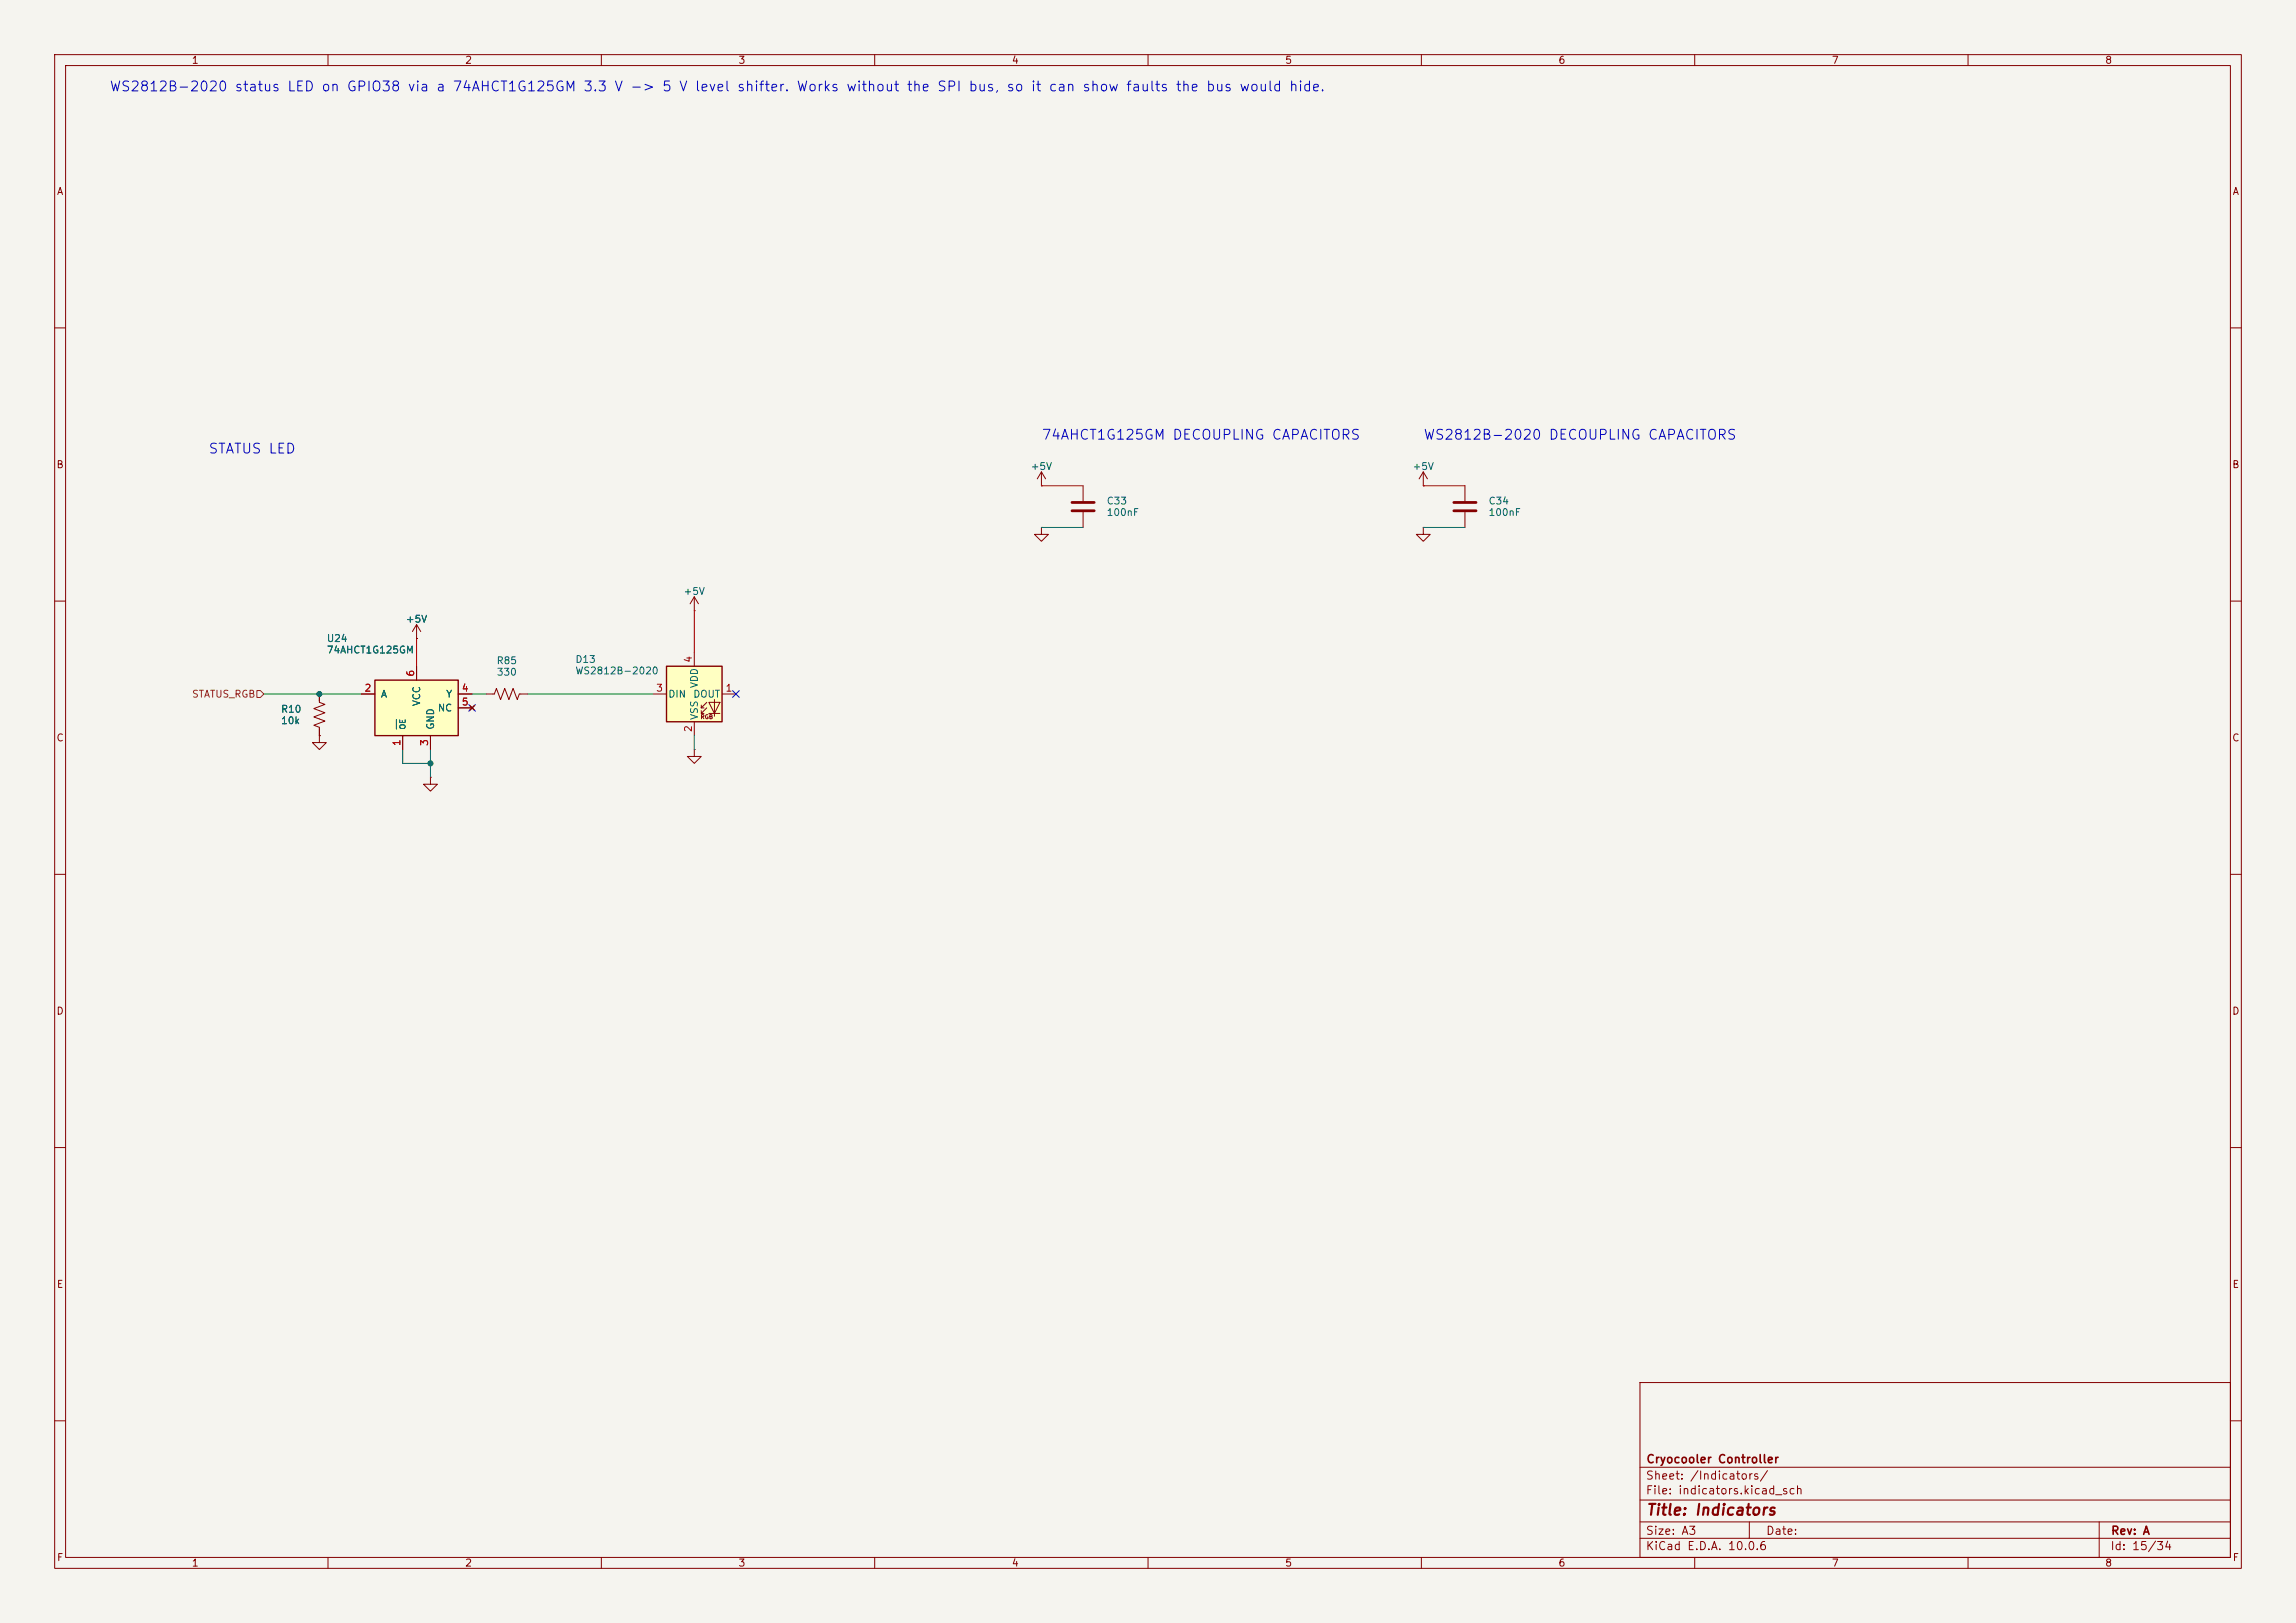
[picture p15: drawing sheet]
<svg xmlns="http://www.w3.org/2000/svg" width="420mm" height="297mm" viewBox="0 0 420 297" stroke-linecap="round" stroke-linejoin="round" font-family="sans-serif">
<defs><g id="words">
<text font-size="2" fill="#840000" x="301" y="277.8">Title: Indicators</text>
<g font-size="1.8" fill="#0000c2">
<text x="19.9" y="17.2">WS2812B-2020 status LED on GPIO38 via a 74AHCT1G125GM 3.3 V -&gt; 5 V level shifter. Works without the SPI bus, so it can show faults the bus would hide.</text>
<text x="38" y="83.5">STATUS LED</text>
<text x="190.4" y="80.9">74AHCT1G125GM DECOUPLING CAPACITORS</text>
<text x="260.3" y="80.9">WS2812B-2020 DECOUPLING CAPACITORS</text>
</g>
<g font-size="1.5" fill="#840000">
<text x="301" y="268.1">Cryocooler Controller</text>
<text x="300.9" y="273.8">File: indicators.kicad_sch</text>
<text x="300.9" y="271.1">Sheet: /Indicators/</text>
<text x="300.9" y="281.2">Size: A3</text>
<text x="322.9" y="281.2">Date:</text>
<text x="386" y="281.2">Rev: A</text>
<text x="300.9" y="284">KiCad E.D.A. 10.0.6</text>
<text x="385.9" y="284">Id: 15/34</text>
</g>
<g font-size="1.3" fill="#840000">
<text x="35" y="12">1</text>
<text x="85" y="12">2</text>
<text x="135" y="12">3</text>
<text x="185" y="12">4</text>
<text x="235" y="12">5</text>
<text x="285" y="12">6</text>
<text x="335" y="12">7</text>
<text x="385" y="12">8</text>
<text x="10.3" y="36">A</text>
<text x="408.3" y="36">A</text>
<text x="10.2" y="86">B</text>
<text x="408.2" y="86">B</text>
<text x="10.2" y="136">C</text>
<text x="408.2" y="136">C</text>
<text x="10.2" y="186">D</text>
<text x="408.2" y="186">D</text>
<text x="10.3" y="236">E</text>
<text x="408.3" y="236">E</text>
<text x="10.3" y="286">F</text>
<text x="35" y="287">1</text>
<text x="85" y="287">2</text>
<text x="135" y="287">3</text>
<text x="185" y="287">4</text>
<text x="235" y="287">5</text>
<text x="285" y="287">6</text>
<text x="335" y="287">7</text>
<text x="385" y="287">8</text>
<text x="408.3" y="286">F</text>
</g>
<g font-size="1.3" fill="#006464">
<text x="188.4" y="86.3">+5V</text>
<text x="258.3" y="86.3">+5V</text>
<text x="202.3" y="92.6">C33</text>
<text x="202.3" y="94.7">100nF</text>
<text x="272.2" y="92.6">C34</text>
<text x="272.2" y="94.7">100nF</text>
<text x="124.9" y="109.2">+5V</text>
<text x="59.7" y="117.8">U24</text>
<text x="59.7" y="119.9">74AHCT1G125GM</text>
<text x="74.1" y="114.2">+5V</text>
<text x="90.7" y="121.8">R85</text>
<text x="90.8" y="123.9">330</text>
<text x="105.1" y="121.6">D13</text>
<text x="105.1" y="123.7">WS2812B-2020</text>
<text x="51.3" y="130.7">R10</text>
<text x="69.6" y="128">A</text>
<text x="77.2" y="129.3" transform="rotate(-90 77.2 129.3)">VCC</text>
<text x="80" y="130.5">NC</text>
<text x="81.5" y="128">Y</text>
<text x="122.1" y="128">DIN</text>
<text x="126.7" y="128">DOUT</text>
<text x="128" y="131.9" transform="rotate(-90 128 131.9)">VSS</text>
<text x="128" y="126" transform="rotate(-90 128 126)">VDD</text>
<text x="51.3" y="132.8">10k</text>
<text x="79.7" y="133.6" transform="rotate(-90 79.7 133.6)">GND</text>
</g>
<g font-size="1.3" fill="#a90000">
<text x="76.1" y="123.9" transform="rotate(-90 76.1 123.9)">6</text>
<text x="126.9" y="121.4" transform="rotate(-90 126.9 121.4)">4</text>
<text x="66.6" y="126.9">2</text>
<text x="84.4" y="126.9">4</text>
<text x="84.4" y="129.4">5</text>
<text x="119.9" y="126.9">3</text>
<text x="132.6" y="126.9">1</text>
<text x="73.5" y="136.6" transform="rotate(-90 73.5 136.6)">1</text>
<text x="78.6" y="136.6" transform="rotate(-90 78.6 136.6)">3</text>
<text x="126.9" y="134.1" transform="rotate(-90 126.9 134.1)">2</text>
</g>
<text font-size="1.3" fill="#725600" x="35" y="128">STATUS_RGB</text>
<text font-size="1" fill="#006464" x="74.4" y="133.6" transform="rotate(-90 74.4 133.6)">OE</text>
<text font-size=".8" fill="#840000" x="128.1" y="131.8">RGB</text>
</g></defs>
<path d="M0 0h420v297h-420z" fill="#f5f4ef" stroke="#f5f4ef" stroke-width=".18"/>
<g fill="none" stroke="#840000" stroke-width=".18">
<path d="M10 10h400v277h-400zM12 12h396v273h-396zM60 10v2M110 10v2M160 10v2M210 10v2M260 10v2M310 10v2M360 10v2M10 60h2M408 60h2M190.5 96.5v1.3h1.3l-1.3 1.3-1.3-1.3h1.3"/>
<path d="M190.5 96.5h.1M190.5 88.9h.1M190.5 86.4l-.8 1.2M190.5 86.4l.8 1.2M190.5 86.4v2.5M260.3 88.9h.1M260.3 86.4l-.7 1.2M260.3 86.4l.8 1.2M260.3 86.4v2.5M10 110h2M408 110h2M10 160h2"/>
<path d="M408 160h2M10 210h2M408 210h2M300 253h108v32h-108zM10 260h2M300 278.5h108M300 274.5h108M300 268.5h108M320 278.5v3M384 278.5v6.5M408 260h2M60 285v2"/>
<path d="M110 285v2M160 285v2M210 285v2M260 285v2M300 281.5h108M310 285v2M360 285v2"/>
</g>
<path d="M121.9 121.9h10.2v10.2h-10.2z" fill="#ffffc2"/>
<g fill="none" stroke="#840000" stroke-width=".18">
<path d="M127 119.4v2.5M119.4 127h2.5M127 137.2v1.2h1.3l-1.3 1.3-1.3-1.3h1.3M127 137.2h.1M127 132.1v2.5M128.3 129.5h.5M128.3 130.6h.5M129.3 128.5l-1 1v-.5M129.3 129.5l-1 1.1v-.6M129.7 128.5h2l-1 2.1zM129.7 130.6h2M130.7 128v3.1"/>
<path d="M132.1 127h2.5"/>
</g>
<path d="M121.9 121.9h10.2v10.2h-10.2z" fill="none" stroke="#840000" stroke-width=".25"/>
<path d="M68.6 124.5h15.2v10.1h-15.2z" fill="#ffffc2"/>
<path d="M68.6 124.5h15.2v10.1h-15.2z" fill="none" stroke="#840000" stroke-width=".25"/>
<g fill="none" stroke="#840000" stroke-width=".18">
<path d="M198.1 88.9v2.8M198.1 93.7v2.8M260.3 96.5v1.3h1.3l-1.3 1.3-1.2-1.3h1.2M260.3 96.5h.1M268 88.9v2.8M268 93.7v2.8M76.2 116.8h.1M76.2 114.3v2.5M76.2 114.3l-.8 1.3M76.2 114.3l.8 1.3M127 111.8h.1M127 109.2l-.8 1.3"/>
<path d="M127 109.2l.8 1.3M127 109.2v2.6M58.4 127v1.5l1 .4-2 .8 2 .7-2 .8 2 .8-2 .7 1 .4v1.5M58.4 134.6v1.3h1.3l-1.3 1.3-1.3-1.3h1.3M58.4 134.6h.1M66 127h2.6M73.7 134.6v2.6M76.2 121.9v2.6M78.7 134.6v2.6M83.8 127h2.6M83.8 129.5h2.6M86 129.2l.7 .7"/>
<path d="M86.7 129.2l-.7 .7M88.9 127h1.5l.4-1 .8 2 .7-2 .8 2 .8-2 .7 2 .4-1h1.5M78.7 142.2v1.3h1.3l-1.3 1.3-1.2-1.3h1.2M78.7 142.2h.1"/>
</g>
<path d="M72.5 131.7v1.7" fill="none" stroke="#006464" stroke-width=".18"/>
<path d="M196.1 91.9h4.1M196.1 93.5h4.1M265.9 91.9h4.1M265.9 93.5h4.1" fill="none" stroke="#840000" stroke-width=".51"/>
<path d="M47 126.4h.6l.7 .6-.7 .6h-.6z" fill="none" stroke="#725600" stroke-width=".18"/>
<path d="M190.5 96.5h7.6M260.3 96.5h7.7M48.3 127h17.7M73.7 137.2v2.5h5M78.7 137.2v5M86.4 127h2.5M96.5 127h22.9M127 134.6v2.6" fill="none" stroke="#009600" stroke-width=".18"/>
<path d="M190.5 88.9h7.6M260.3 88.9h7.7M76.2 116.8v5.1M127 111.8v7.6" fill="none" stroke="#c80000" stroke-width=".18"/>
<path d="M85.8 128.9l1.2 1.2M87 128.9l-1.2 1.2M134 126.4l1.2 1.2M135.2 126.4l-1.2 1.2" fill="none" stroke="#000084" stroke-width=".18"/>
<g fill="#009600" stroke="#009600" stroke-width=".18">
<circle cx="58.4" cy="127" r=".46"/>
<circle cx="78.7" cy="139.7" r=".46"/>
</g>
<use href="#words"/>
</svg>
